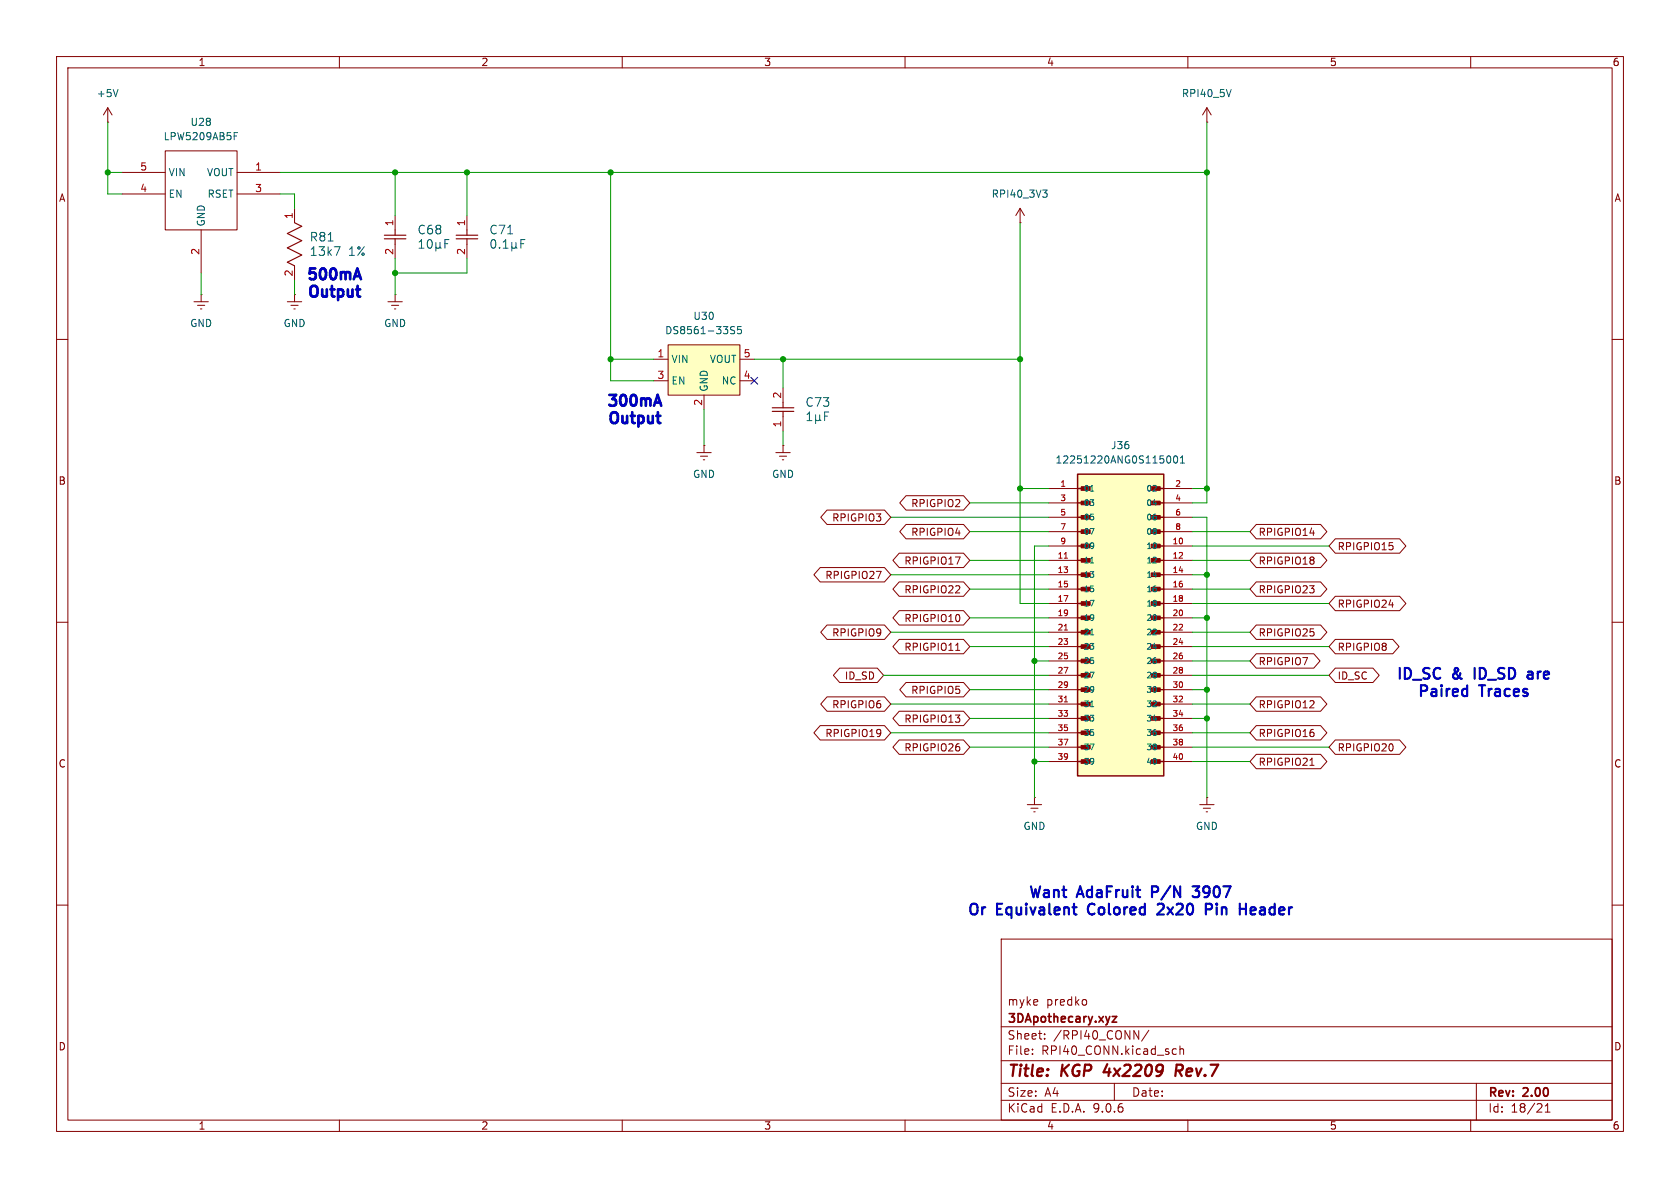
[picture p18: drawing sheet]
<svg xmlns="http://www.w3.org/2000/svg" width="297mm" height="210mm" viewBox="0 0 297 210" stroke-linecap="round" stroke-linejoin="round" font-family="sans-serif">
<defs><g id="words">
<g font-size="2.8" fill="#840000">
<text x="178" y="190.9">Title:</text>
<text x="187.7" y="190.9">KGP</text>
<text x="196" y="190.9">4x2209</text>
<text x="209.5" y="190.9">Rev.7</text>
</g>
<g font-size="2.7" fill="#0000c2">
<text x="53.9" y="50.2">500mA</text>
<text x="54" y="53.2">Output</text>
<text x="106.9" y="72.5">300mA</text>
<text x="107.1" y="75.6">Output</text>
<text x="246.6" y="120.6">ID_SC</text>
<text x="250.4" y="123.7">Paired</text>
<text x="256.8" y="120.6">&amp;</text>
<text x="261.4" y="120.6">ID_SD</text>
<text x="261.7" y="123.7">Traces</text>
<text x="271.6" y="120.6">are</text>
<text x="181.6" y="159.3">Want</text>
<text x="190.5" y="159.3">AdaFruit</text>
<text x="204.4" y="159.3">P/N</text>
<text x="212.5" y="159.3">3907</text>
<text x="170.8" y="162.3">Or</text>
<text x="176.2" y="162.3">Equivalent</text>
<text x="193.1" y="162.3">Colored</text>
<text x="206.2" y="162.3">2x20</text>
<text x="215.4" y="162.3">Pin</text>
<text x="222.2" y="162.3">Header</text>
</g>
<g font-size="2.1" fill="#006464">
<text x="73.7" y="41.6">C68</text>
<text x="86.4" y="41.6">C71</text>
<text x="54.7" y="45.4">13k7</text>
<text x="54.7" y="42.9">R81</text>
<text x="61.6" y="45.4">1%</text>
<text x="142.3" y="72.1">C73</text>
</g>
<g font-size="2.1" fill="#840000">
<text x="178" y="178">myke</text>
<text x="184.9" y="178">predko</text>
<text x="178" y="184">Sheet:</text>
<text x="178" y="181.2">3DApothecary.xyz</text>
<text x="186.2" y="184">/RPI40_CONN/</text>
<text x="178" y="186.7">File:</text>
<text x="184.1" y="186.7">RPI40_CONN.kicad_sch</text>
<text x="178" y="196.9">KiCad</text>
<text x="178" y="194.1">Size:</text>
<text x="184.7" y="194.1">A4</text>
<text x="185.7" y="196.9">E.D.A.</text>
<text x="193.3" y="196.9">9.0.6</text>
<text x="200" y="194.1">Date:</text>
<text x="263" y="194.3">Rev:</text>
<text x="263" y="196.9">Id:</text>
<text x="267.1" y="196.9">18/21</text>
<text x="269.4" y="194.3">2.00</text>
</g>
<g font-size="1.8" fill="#840000">
<text x="35" y="11.9">1</text>
<text x="85" y="11.9">2</text>
<text x="135" y="11.9">3</text>
<text x="185" y="11.9">4</text>
<text x="235" y="11.9">5</text>
<text x="285" y="11.9">6</text>
<text x="10.3" y="35.9">A</text>
<text x="285.3" y="35.9">A</text>
<text x="10.3" y="85.9">B</text>
<text x="161" y="89.9">RPIGPIO2</text>
<text x="285.3" y="85.9">B</text>
<text x="147" y="92.4">RPIGPIO3</text>
<text x="161" y="94.9">RPIGPIO4</text>
<text x="222.4" y="94.9">RPIGPIO14</text>
<text x="159.8" y="100">RPIGPIO17</text>
<text x="222.4" y="100">RPIGPIO18</text>
<text x="236.4" y="97.5">RPIGPIO15</text>
<text x="145.8" y="102.6">RPIGPIO27</text>
<text x="159.8" y="105.1">RPIGPIO22</text>
<text x="222.4" y="105.1">RPIGPIO23</text>
<text x="236.4" y="107.6">RPIGPIO24</text>
<text x="147" y="112.7">RPIGPIO9</text>
<text x="159.8" y="110.2">RPIGPIO10</text>
<text x="222.4" y="112.7">RPIGPIO25</text>
<text x="159.8" y="115.3">RPIGPIO11</text>
<text x="222.4" y="117.8">RPIGPIO7</text>
<text x="236.4" y="115.3">RPIGPIO8</text>
<text x="147" y="125.4">RPIGPIO6</text>
<text x="149.3" y="120.3">ID_SD</text>
<text x="161" y="122.9">RPIGPIO5</text>
<text x="222.4" y="125.4">RPIGPIO12</text>
<text x="236.4" y="120.3">ID_SC</text>
<text x="145.8" y="130.5">RPIGPIO19</text>
<text x="159.8" y="128">RPIGPIO13</text>
<text x="222.4" y="130.5">RPIGPIO16</text>
<text x="10.3" y="135.9">C</text>
<text x="159.8" y="133">RPIGPIO26</text>
<text x="222.4" y="135.6">RPIGPIO21</text>
<text x="236.4" y="133">RPIGPIO20</text>
<text x="285.3" y="135.9">C</text>
<text x="10.3" y="185.9">D</text>
<text x="285.3" y="185.9">D</text>
<text x="35" y="199.9">1</text>
<text x="85" y="199.9">2</text>
<text x="135" y="199.9">3</text>
<text x="185" y="199.9">4</text>
<text x="235" y="199.9">5</text>
<text x="285" y="199.9">6</text>
</g>
<g font-size="1.8" fill="#006464">
<text x="17" y="17.4">+5V</text>
<text x="208.8" y="17.4">RPI40_5V</text>
<text x="33.6" y="22.5">U28</text>
<text x="28.8" y="25">LPW5209AB5F</text>
<text x="29.7" y="31.3">VIN</text>
<text x="29.7" y="35.2">EN</text>
<text x="36.5" y="31.3">VOUT</text>
<text x="36.6" y="35.2">RSET</text>
<text x="175.2" y="35.2">RPI40_3V3</text>
<text x="36.4" y="40.1" transform="rotate(-90 36.4 40.1)">GND</text>
<text x="33.5" y="58">GND</text>
<text x="50" y="58">GND</text>
<text x="67.8" y="58">GND</text>
<text x="117.5" y="59.3">DS8561-33S5</text>
<text x="122.5" y="56.7">U30</text>
<text x="118.6" y="64.4">VIN</text>
<text x="125.4" y="64.4">VOUT</text>
<text x="118.6" y="68.2">EN</text>
<text x="125.3" y="69.3" transform="rotate(-90 125.3 69.3)">GND</text>
<text x="127.5" y="68.2">NC</text>
<text x="186.5" y="82.1">12251220ANG0S115001</text>
<text x="196.3" y="79.6">J36</text>
<text x="122.4" y="84.7">GND</text>
<text x="136.4" y="84.7">GND</text>
<text x="180.8" y="146.9">GND</text>
<text x="211.3" y="146.9">GND</text>
</g>
<g font-size="1.8" fill="#a90000">
<text x="24.7" y="30.2">5</text>
<text x="24.7" y="34">4</text>
<text x="45" y="30.2">1</text>
<text x="45" y="34">3</text>
<text x="51.8" y="38.8" transform="rotate(-90 51.8 38.8)">1</text>
<text x="69.6" y="40.1" transform="rotate(-90 69.6 40.1)">1</text>
<text x="82.3" y="40.1" transform="rotate(-90 82.3 40.1)">1</text>
<text x="35.3" y="45.2" transform="rotate(-90 35.3 45.2)">2</text>
<text x="69.6" y="45.2" transform="rotate(-90 69.6 45.2)">2</text>
<text x="82.3" y="45.2" transform="rotate(-90 82.3 45.2)">2</text>
<text x="51.8" y="49" transform="rotate(-90 51.8 49)">2</text>
<text x="116.1" y="63.2">1</text>
<text x="131.4" y="63.2">5</text>
<text x="116.1" y="67.1">3</text>
<text x="124.2" y="71.8" transform="rotate(-90 124.2 71.8)">2</text>
<text x="131.4" y="67.1">4</text>
<text x="138.2" y="70.6" transform="rotate(-90 138.2 70.6)">2</text>
<text x="138.2" y="75.6" transform="rotate(-90 138.2 75.6)">1</text>
</g>
<g font-size="1.4" fill="#a90000">
<text x="187.3" y="86.1">1</text>
<text x="187.3" y="88.6">3</text>
<text x="207.7" y="86.1">2</text>
<text x="207.7" y="88.6">4</text>
<text x="187.3" y="91.2">5</text>
<text x="187.3" y="93.7">7</text>
<text x="207.7" y="91.2">6</text>
<text x="207.7" y="93.7">8</text>
<text x="186.9" y="98.8">11</text>
<text x="186.9" y="101.3">13</text>
<text x="187.3" y="96.3">9</text>
<text x="207.2" y="96.3">10</text>
<text x="207.2" y="98.8">12</text>
<text x="207.2" y="101.3">14</text>
<text x="186.9" y="103.9">15</text>
<text x="186.9" y="106.4">17</text>
<text x="207.2" y="103.9">16</text>
<text x="207.2" y="106.4">18</text>
<text x="186.9" y="109">19</text>
<text x="186.9" y="111.5">21</text>
<text x="207.2" y="109">20</text>
<text x="207.2" y="111.5">22</text>
<text x="186.9" y="114">23</text>
<text x="186.9" y="116.6">25</text>
<text x="186.9" y="119.1">27</text>
<text x="207.2" y="114">24</text>
<text x="207.2" y="116.6">26</text>
<text x="207.2" y="119.1">28</text>
<text x="186.9" y="121.7">29</text>
<text x="186.9" y="124.2">31</text>
<text x="207.2" y="121.7">30</text>
<text x="207.2" y="124.2">32</text>
<text x="186.9" y="126.7">33</text>
<text x="186.9" y="129.3">35</text>
<text x="186.9" y="131.8">37</text>
<text x="207.2" y="126.7">34</text>
<text x="207.2" y="129.3">36</text>
<text x="207.2" y="131.8">38</text>
<text x="186.9" y="134.4">39</text>
<text x="207.2" y="134.4">40</text>
</g>
<g font-size="1.4" fill="#006464">
<text x="191.5" y="87.1">01</text>
<text x="191.5" y="89.6">03</text>
<text x="202.5" y="87.1">02</text>
<text x="202.5" y="89.6">04</text>
<text x="191.5" y="92.2">05</text>
<text x="191.5" y="94.7">07</text>
<text x="202.5" y="92.2">06</text>
<text x="202.5" y="94.7">08</text>
<text x="191.5" y="99.8">11</text>
<text x="191.5" y="97.3">09</text>
<text x="202.5" y="97.3">10</text>
<text x="202.5" y="99.8">12</text>
<text x="191.5" y="102.3">13</text>
<text x="191.5" y="104.9">15</text>
<text x="191.5" y="107.4">17</text>
<text x="202.5" y="102.3">14</text>
<text x="202.5" y="104.9">16</text>
<text x="202.5" y="107.4">18</text>
<text x="191.5" y="110">19</text>
<text x="191.5" y="112.5">21</text>
<text x="202.5" y="110">20</text>
<text x="202.5" y="112.5">22</text>
<text x="191.5" y="115">23</text>
<text x="191.5" y="117.6">25</text>
<text x="202.5" y="115">24</text>
<text x="202.5" y="117.6">26</text>
<text x="191.5" y="120.1">27</text>
<text x="191.5" y="122.7">29</text>
<text x="191.5" y="125.2">31</text>
<text x="202.5" y="120.1">28</text>
<text x="202.5" y="122.7">30</text>
<text x="202.5" y="125.2">32</text>
<text x="191.5" y="127.7">33</text>
<text x="191.5" y="130.3">35</text>
<text x="202.5" y="127.7">34</text>
<text x="202.5" y="130.3">36</text>
<text x="191.5" y="132.8">37</text>
<text x="191.5" y="135.4">39</text>
<text x="202.5" y="132.8">38</text>
<text x="202.5" y="135.4">40</text>
</g>
</g></defs>
<g fill="none" stroke="#840000" stroke-width=".18">
<path d="M10 10h277v190h-277zM12 12h273v186h-273zM60 10v2M110 10v2M160 10v2M210 10v2M260 10v2M52.1 36.8v2.6M52.1 47v2.5M10 60h2M285 60h2M10 110h2"/>
<path d="M285 110h2M10 160h2M177 166h108v32h-108zM192 176.8l.1 .2v.4l-.1 .2M285 160h2M60 198v2M110 198v2M160 198v2M177 194.5h108M177 191.5h108M177 187.5h108M177 181.5h108"/>
<path d="M182.5 186.3v.1M182.5 185.5v.1M184.7 183.6v.1M184.7 182.8v.1M197 191.5v3M200.5 182.2l.8 1.5v-1.5M203.1 182.1l-1.3 2M207.5 185.4l.5 .1M208 186.3l-.5 .1M208.6 185.5l.2-.1 .4 .1v.9M208.6 184.9v1.5M210 198v2"/>
<path d="M260 198v2M261 191.5v6.5M273.2 196.6h.8M273.2 195.5l.4-.4v1.5"/>
</g>
<path d="M195.8 188.1l-.7 1.4h1.2M208.4 189.3l.5 .9M208.8 188.2h-.8l-.2 2M208.9 189.2l-1 .1" fill="none" stroke="#840000" stroke-width=".4"/>
<path d="M196.6 179.7h.8l-.8 1h.8" fill="none" stroke="#840000" stroke-width=".3"/>
<path d="M52.1 39.4l1.2 .6-2.5 1.3 2.5 1.2-2.5 1.3 2.5 1.3-2.5 1.3 1.3 .6" fill="none" stroke="#840000" stroke-width=".2"/>
<path d="M59.1 43.6h1l-.6 1.5" fill="none" stroke="#006464" stroke-width=".18"/>
<path d="M190.5 83.8h15.2v53.4h-15.2z" fill="#ffffc2"/>
<g fill="none" stroke="#840000" stroke-width=".25">
<path d="M190.5 83.8h15.2v53.4h-15.2zM190.5 86.4h1.9M190.5 88.9h1.9M190.5 91.4h1.9M190.5 94h1.9M190.5 96.5h1.9M190.5 99.1h1.9M203.8 86.4h1.9M203.8 88.9h1.9M203.8 91.4h1.9M203.8 94h1.9M203.8 96.5h1.9"/>
<path d="M203.8 99.1h1.9M190.5 101.6h1.9M190.5 104.1h1.9M190.5 106.7h1.9M190.5 109.2h1.9M190.5 111.8h1.9M190.5 114.3h1.9M190.5 116.8h1.9M190.5 119.4h1.9M203.8 101.6h1.9M203.8 104.1h1.9M203.8 106.7h1.9"/>
<path d="M203.8 109.2h1.9M203.8 111.8h1.9M203.8 114.3h1.9M203.8 116.8h1.9M203.8 119.4h1.9M190.5 121.9h1.9M190.5 124.5h1.9M190.5 127h1.9M190.5 129.5h1.9M190.5 132.1h1.9M190.5 134.6h1.9M203.8 121.9h1.9"/>
<path d="M203.8 124.5h1.9M203.8 127h1.9M203.8 129.5h1.9M203.8 132.1h1.9M203.8 134.6h1.9"/>
</g>
<g fill="#840000" stroke="#840000" stroke-width=".18">
<path d="M191.1 98.7h1.6v.7h-1.6z"/>
<path d="M191.1 101.3h1.6v.6h-1.6z"/>
<path d="M191.1 103.8h1.6v.7h-1.6z"/>
<path d="M191.1 106.4h1.6v.6h-1.6z"/>
<path d="M191.1 108.9h1.6v.6h-1.6z"/>
<path d="M203.5 86h1.6v.7h-1.6z"/>
<path d="M203.5 88.6h1.6v.6h-1.6z"/>
<path d="M203.5 91.1h1.6v.7h-1.6z"/>
<path d="M203.5 93.7h1.6v.6h-1.6z"/>
<path d="M203.5 96.2h1.6v.6h-1.6z"/>
<path d="M203.5 98.7h1.6v.7h-1.6z"/>
<path d="M203.5 101.3h1.6v.6h-1.6z"/>
<path d="M203.5 103.8h1.6v.7h-1.6z"/>
<path d="M203.5 106.4h1.6v.6h-1.6z"/>
<path d="M203.5 108.9h1.6v.6h-1.6z"/>
<path d="M203.5 111.4h1.6v.7h-1.6z"/>
<path d="M203.5 114h1.6v.6h-1.6z"/>
<path d="M203.5 116.5h1.6v.7h-1.6z"/>
<path d="M203.5 119.1h1.6v.6h-1.6z"/>
<path d="M203.5 121.6h1.6v.6h-1.6z"/>
<path d="M203.5 124.1h1.6v.7h-1.6z"/>
<path d="M203.5 126.7h1.6v.6h-1.6z"/>
<path d="M203.5 129.2h1.6v.7h-1.6z"/>
<path d="M203.5 131.8h1.6v.6h-1.6z"/>
<path d="M203.5 134.3h1.6v.6h-1.6z"/>
</g>
<g fill="none" stroke="#840000" stroke-width=".18">
<path d="M69.8 38.1v2.5M82.5 38.1v2.5M69.8 43.2v2.5M82.5 43.2v2.5M185.4 99.1h5.1M185.4 96.5h5.1M185.4 86.4h5.1M185.4 88.9h5.1M185.4 91.4h5.1M185.4 94h5.1M205.7 99.1h5.1M205.7 96.5h5.1"/>
<path d="M205.7 86.4h5.1M205.7 88.9h5.1M205.7 91.4h5.1M205.7 94h5.1M185.4 101.6h5.1M185.4 104.1h5.1M185.4 106.7h5.1M185.4 109.2h5.1M185.4 111.8h5.1M185.4 114.3h5.1M185.4 116.8h5.1M185.4 119.4h5.1"/>
<path d="M205.7 101.6h5.1M205.7 104.1h5.1M205.7 106.7h5.1M205.7 109.2h5.1M205.7 111.8h5.1M205.7 114.3h5.1M205.7 116.8h5.1M205.7 119.4h5.1M185.4 121.9h5.1M185.4 124.5h5.1M185.4 127h5.1M185.4 129.5h5.1"/>
<path d="M185.4 132.1h5.1M185.4 134.6h5.1M205.7 121.9h5.1M205.7 124.5h5.1M205.7 127h5.1M205.7 129.5h5.1M205.7 132.1h5.1M205.7 134.6h5.1M181.6 142.2h2.5M182.2 142.9h1.3M182.8 143.5h.2M182.9 141h.1"/>
<path d="M182.9 141v1.2M212.1 142.2h2.5M212.7 142.9h1.3M213.2 143.5h.3M213.4 141h.1M213.4 141v1.2"/>
</g>
<g fill="none" stroke="#006464" stroke-width=".18">
<path d="M74.1 43.9h.9M74.1 42.8l.4-.4v1.5M75.9 42.4a.95 .95 0 0 0 0 1.5 .83 .83 0 0 0 .6-.7 .83 .83 0 0 0-.3-.8h-.2M77.1 43.7l.2 .2h.3l.2-.2M77.1 42.9v1.5M77.8 43.7l.2 .2M77.8 42.9v.8M78.7 43.1h.5M79.4 42.4h-.7v1.5M87.1 42.4a.95 .95 0 0 0 0 1.5 .83 .83 0 0 0 .6-.7 .83 .83 0 0 0-.3-.8h-.1M88.3 43.7v.2M89 43.9h.8"/>
<path d="M89 42.8l.4-.4v1.5M90.5 43.7l.2 .2h.3l.2-.2M90.5 42.9v1.5M91.2 43.7l.2 .2M91.2 42.9v.8M92.1 43.1h.5M92.8 42.4h-.7v1.5M192.8 99.5h.6M192.8 86.8h.6M206.4 80.7l.2-.1a.68 .68 0 0 1 .4 .6 .68 .68 0 0 1-.4 .7l-.2-.1M207.6 80.7l.2-.1a.68 .68 0 0 1 .4 .6 .68 .68 0 0 1-.4 .7 .84 .84 0 0 1-.2-1.2zM208.7 81.9h.7"/>
<path d="M208.7 81l.3-.4v1.3M192.8 112.2h.6M192.8 124.9h.6"/>
</g>
<path d="M188.2 98.7h.5M188.2 111.4h.5M188.2 124.1h.5" fill="none" stroke="#a90000" stroke-width=".18"/>
<path d="M67.9 41.6h3.9M67.9 42.2h3.9M69.8 40.6v1M69.8 42.2v1M80.6 41.6h3.9M80.6 42.2h3.9M82.5 40.6v1M82.5 42.2v1" fill="none" stroke="#840000" stroke-width=".2"/>
<path d="M118.1 61h12.7v8.9h-12.7z" fill="#ffffc2"/>
<g fill="none" stroke="#840000" stroke-width=".18">
<path d="M19 19.1l-.7 1.2M19 19.1l.8 1.2M19 19.1v2.5M213.4 19.1l-.8 1.2M213.4 19.1l.7 1.2M213.4 19.1v2.5M19 21.6h.1M21.6 30.5h7.6M21.6 34.3h7.6M29.2 26.7h12.7v13.9h-12.7zM41.9 30.5h7.6M41.9 34.3h7.6"/>
<path d="M180.3 39.4h.1M180.3 36.8l-.7 1.3M180.3 36.8l.8 1.3M180.3 36.8v2.6M213.4 21.6h.1M34.3 53.3h2.5M34.9 54h1.3M35.4 54.6h.3M35.6 52.1h.1M35.6 40.6v7.7M35.6 52.1v1.2M50.8 53.3h2.5"/>
<path d="M51.4 54h1.3M51.9 54.6h.3M52.1 52.1h.1M52.1 52.1v1.2M68.6 53.3h2.5M69.2 54h1.3M69.7 54.6h.3M69.8 52.1h.1M69.8 52.1v1.2M115.6 63.5h2.5M115.6 67.3h2.5M118.1 61h12.7v8.9h-12.7z"/>
<path d="M124.5 78.7h.1M124.5 69.9v2.5M124.5 78.7v1.3M130.8 63.5h2.5M130.8 67.3h2.5M138.4 78.7h.1M138.4 68.6v2.5M138.4 73.7v2.5M138.4 78.7v1.3M123.2 80h2.5M123.8 80.6h1.3M124.3 81.3h.3"/>
<path d="M137.2 80h2.5M137.8 80.6h1.3M138.3 81.3h.3M146.2 90.2h10.2l1.1 1.2-1.1 1.3h-10.2l-1.1-1.3zM159 97.8h11.3l1.1 1.3-1.1 1.2h-11.3l-1.1-1.2zM160.2 92.7h10.1l1.1 1.3-1.1 1.3h-10.1l-1.1-1.3zM160.2 87.6h10.1l1.1 1.3-1.1 1.3h-10.1l-1.1-1.3zM168.9 98.5h.8l-.5 1.2M222.1 97.8h11.4l1.1 1.3-1.1 1.2h-11.4l-1.1-1.2zM222.1 92.7h11.4l1.1 1.3-1.1 1.3h-11.4l-1.1-1.3zM231.6 94.2h.8M232.2 98.6v.3"/>
<path d="M232.2 99.1v.5M236.1 95.2h11.3l1.1 1.3-1.1 1.3h-11.3l-1.2-1.3zM246.2 96.5v.6M145 100.3h11.4l1.1 1.3-1.1 1.3h-11.4l-1.1-1.3zM146.2 110.5h10.2l1.1 1.3-1.1 1.2h-10.2l-1.1-1.2zM148.4 118.1h6.7l1.1 1.3-1.1 1.3h-6.7l-1.1-1.3zM154.9 101h.9l-.6 1.3M159 113h11.3l1.1 1.3-1.1 1.3h-11.3l-1.1-1.3zM159 102.9h11.3l1.1 1.2-1.1 1.3h-11.3l-1.1-1.3zM159 107.9h11.3l1.1 1.3-1.1 1.3h-11.3l-1.1-1.3zM168.9 104.8h.8M169 115h.7"/>
<path d="M169.6 103.7v.4M169.6 108.9v.7M222.1 102.9h11.4l1.1 1.2-1.1 1.3h-11.4l-1.1-1.3zM222.1 110.5h11.4l1.1 1.3-1.1 1.2h-11.4l-1.1-1.2zM222.1 115.6h10.2l1.1 1.2-1.1 1.3h-10.2l-1.1-1.3zM232.2 111.8v.5M236.1 118.1h6.6l1.1 1.3-1.1 1.3h-6.6l-1.2-1.3zM236.1 105.4h11.3l1.1 1.3-1.1 1.3h-11.3l-1.2-1.3zM236.1 113h10.1l1.1 1.3-1.1 1.3h-10.1l-1.2-1.3zM245.6 106.9h.7M145 128.3h11.4l1.1 1.2-1.1 1.3h-11.4l-1.1-1.3zM146.2 123.2h10.2l1.1 1.3-1.1 1.2h-10.2l-1.1-1.2z"/>
<path d="M155.6 129.1v.8M155.7 129.5l-.1 .1M159 125.7h11.3l1.1 1.3-1.1 1.3h-11.3l-1.1-1.3zM159 130.8h11.3l1.1 1.3-1.1 1.3h-11.3l-1.1-1.3zM160.2 120.6h10.1l1.1 1.3-1.1 1.3h-10.1l-1.1-1.3zM168.9 126.4h.8l-.4 .5M169.6 127v.5M169.6 132.1v.5M222.1 128.3h11.4l1.1 1.2-1.1 1.3h-11.4l-1.1-1.3zM222.1 123.2h11.4l1.1 1.3-1.1 1.2h-11.4l-1.1-1.2zM222.1 133.3h11.4l1.1 1.3-1.1 1.3h-11.4l-1.1-1.3zM231.5 125.1h.8"/>
<path d="M231.6 135.3h.7M232.2 129.5v.6M232.2 124v.4M236.1 130.8h11.3l1.1 1.3-1.1 1.3h-11.3l-1.2-1.3zM246.2 131.7v.8"/>
</g>
<g fill="none" stroke="#006464" stroke-width=".18">
<path d="M20.9 15.8l-.5 1.3M217.7 15.8l-.5 1.3M41.4 24h.4M41.4 23.4h.6M184.3 33.6h.8l-.4 .5 .4 .1v.4l-.2 .3h-.4M129.1 58.1l.8 .5-.3 .4-.5-.1M129.9 57.8l-.5-.1-.3 .3M131 57.7h-.6v.6l.1-.1 .5 .1 .1 .2-.1 .4-.2 .1-.4-.1M142.7 74.4h.8M142.7 73.3l.4-.5v1.6M144.2 74.1l.2 .3h.3l.2-.3M144.2 73.3v1.6"/>
<path d="M144.9 74.1l.2 .3M144.9 73.3v.8M145.8 73.6h.5M145.8 72.8v1.6"/>
</g>
<path d="M136.5 72.7h3.8M136.5 72.1h3.8M138.4 71.1v1M138.4 72.7v1" fill="none" stroke="#840000" stroke-width=".2"/>
<g fill="none" stroke="#009600" stroke-width=".18">
<path d="M19 21.6v12.7h2.6M19 30.5h2.6M49.5 34.3h2.6v2.5M49.5 30.5h163.9M69.8 30.5v7.6M82.5 30.5v7.6M107.9 30.5v36.8h7.7M180.3 39.4v67.3h5.1M213.4 21.6v67.3h-2.6M35.6 48.3v3.8M52.1 49.5v2.6M69.8 45.7v6.4"/>
<path d="M82.5 45.7v2.6h-12.7M107.9 63.5h7.7M124.5 72.4v6.3M133.3 63.5h47M138.4 63.5v5.1M138.4 76.2v2.5M157.5 91.4h27.9M171.4 88.9h14M171.4 99.1h14M171.4 94h14M180.3 86.4h5.1M185.4 96.5h-2.5v44.5"/>
<path d="M210.8 86.4h2.6M210.8 99.1h10.2M210.8 96.5h24.1M210.8 94h10.2M210.8 91.4h2.6v49.6M156.2 119.4h29.2M157.5 101.6h27.9M157.5 111.8h27.9M171.4 109.2h14M171.4 114.3h14M171.4 104.1h14M182.9 116.8h2.5"/>
<path d="M210.8 116.8h10.2M210.8 101.6h2.6M210.8 109.2h2.6M210.8 111.8h10.2M210.8 106.7h24.1M210.8 114.3h24.1M210.8 104.1h10.2M210.8 119.4h24.1M157.5 129.5h27.9M157.5 124.5h27.9M171.4 121.9h14M171.4 127h14"/>
<path d="M171.4 132.1h14M182.9 134.6h2.5M210.8 134.6h10.2M210.8 121.9h2.6M210.8 127h2.6M210.8 132.1h24.1M210.8 129.5h10.2M210.8 124.5h10.2"/>
</g>
<path d="M132.7 66.7l1.3 1.2M134 66.7l-1.3 1.2" fill="none" stroke="#000084" stroke-width=".18"/>
<path d="M62.7 48.8h.9M62.9 51.2h.8M63.2 47.5l.6 1.9M63.5 52.4h.2M115.8 71.2h.9M116 73.5h.8M116.3 69.8l.6 1.9M116.6 74.8h.2" fill="none" stroke="#0000c2" stroke-width=".48"/>
<path d="M270.1 118.8l.2-.1 .6 .1M270.8 119.3h-.5a.37 .37 0 0 0-.3 .3 .37 .37 0 0 0 .3 .4h.5M259.2 121.8l.2 .1M259.4 121.1v1.9M259.4 123h-.2M210.8 156.7h1.2l-.6 .7h.2M210.8 158.4l.3 .2h.5M213.2 159.8v1.9M205.7 160.6l-1.1 1.1h1.1M214.3 160.1a.52 .52 0 0 1-.4 .6h-.7M221.7 160.4h-.3l-.3 .3 .1 .9 .5 .1M222 160.8l-.9 .2" fill="none" stroke="#0000c2" stroke-width=".38"/>
<g fill="#009600" stroke="#009600" stroke-width=".18">
<circle cx="213.4" cy="30.5" r=".46"/>
<circle cx="180.3" cy="63.5" r=".46"/>
<circle cx="180.3" cy="86.4" r=".46"/>
<circle cx="138.4" cy="63.5" r=".46"/>
<circle cx="182.9" cy="134.6" r=".46"/>
<circle cx="182.9" cy="116.8" r=".46"/>
<circle cx="213.4" cy="109.2" r=".46"/>
<circle cx="213.4" cy="127" r=".46"/>
<circle cx="213.4" cy="121.9" r=".46"/>
<circle cx="213.4" cy="86.4" r=".46"/>
<circle cx="213.4" cy="101.6" r=".46"/>
<circle cx="107.9" cy="63.5" r=".46"/>
<circle cx="107.9" cy="30.5" r=".46"/>
<circle cx="69.8" cy="30.5" r=".46"/>
<circle cx="82.5" cy="30.5" r=".46"/>
<circle cx="19" cy="30.5" r=".46"/>
<circle cx="69.8" cy="48.3" r=".46"/>
</g>
<use href="#words"/>
</svg>
